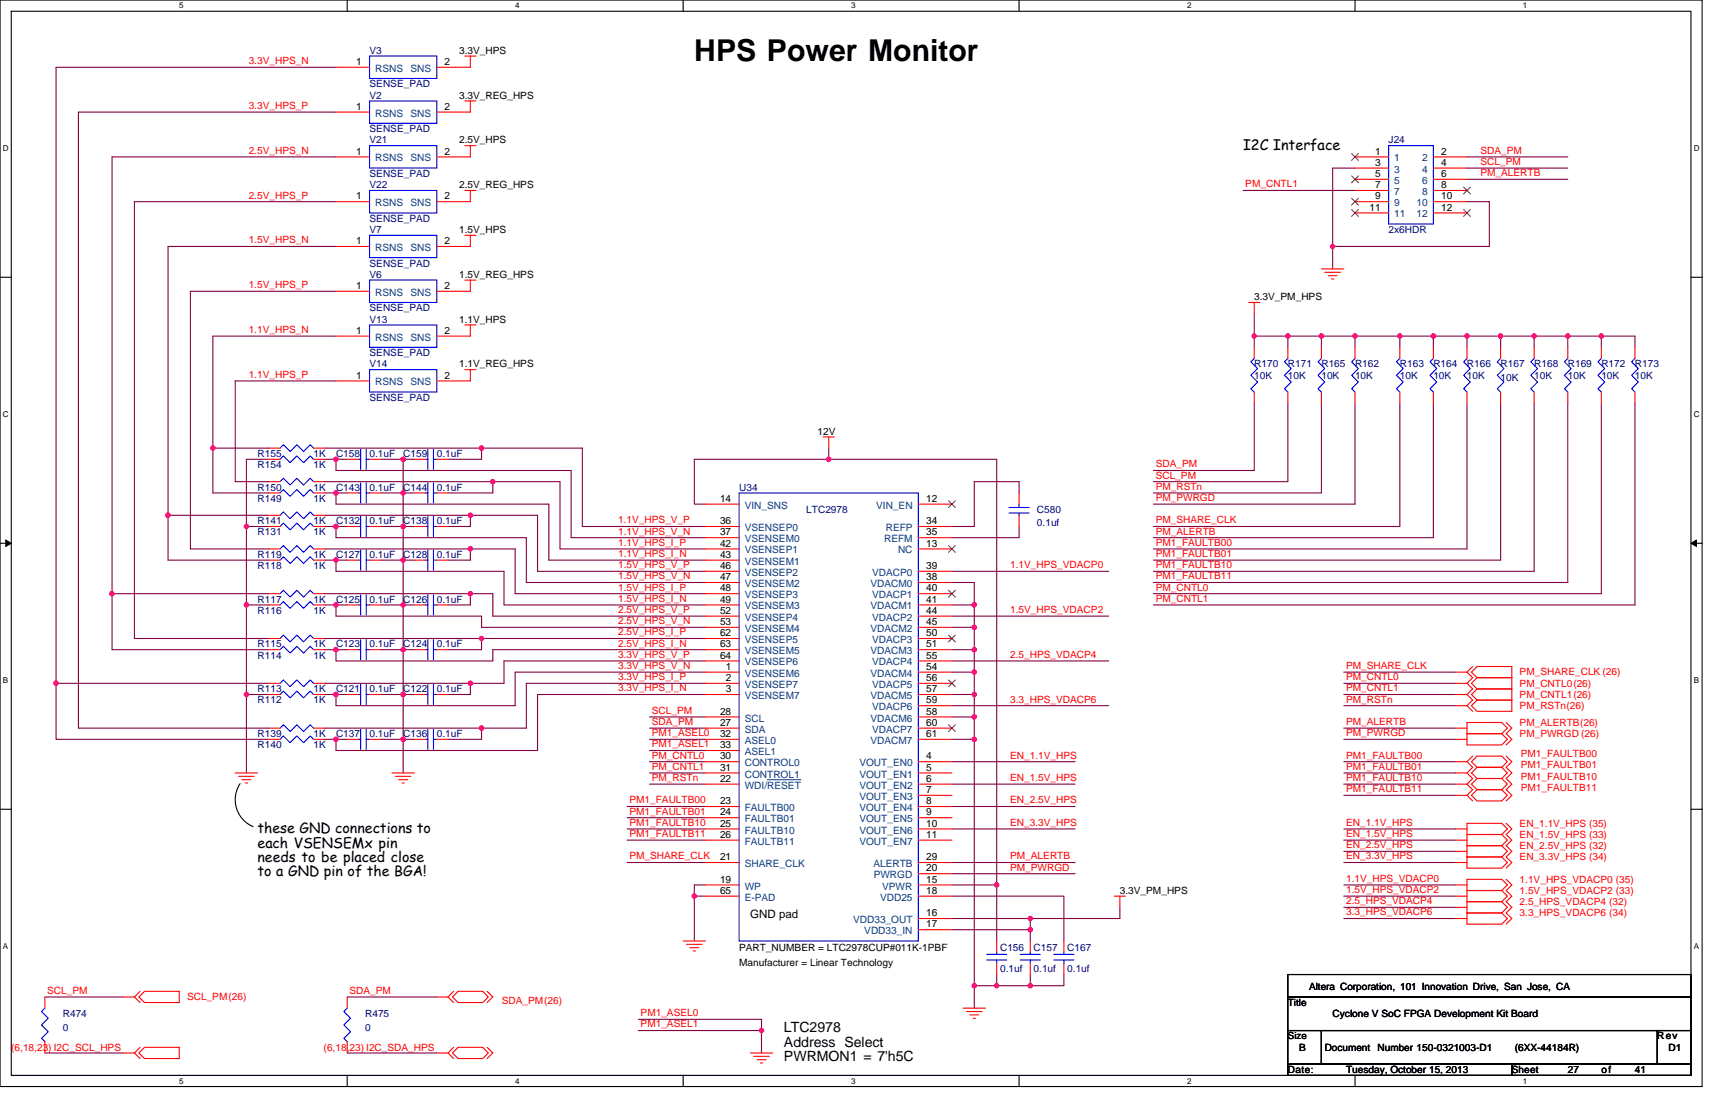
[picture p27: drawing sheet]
<svg xmlns="http://www.w3.org/2000/svg" width="432mm" height="279mm" viewBox="0 0 432 279" stroke-linecap="round" stroke-linejoin="round" font-family="sans-serif">
<defs><g id="words">
<text font-size="7.6" x="174.8" y="15.3">HPS Power Monitor</text>
<g font-size="3.6">
<text x="313" y="37.9">I2C Interface</text>
<text x="64.9" y="209.8">these GND connections to</text>
<text x="64.9" y="213.4">each VSENSEMx pin</text>
<text x="64.9" y="216.9">needs to be placed close</text>
<text x="64.9" y="220.5">to a GND pin of the BGA!</text>
<text x="197.4" y="259.8">LTC2978</text>
<text x="197.4" y="263.4">Address Select</text>
<text x="197.4" y="267.1">PWRMON1 = 7'h5C</text>
</g>
<text font-size="2.9" x="188.9" y="231">GND pad</text>
<g font-size="2.5" fill="#f00">
<text x="62.6" y="16.2">3.3V_HPS_N</text>
<text x="62.6" y="27.4">3.3V_HPS_P</text>
<text x="62.6" y="38.7">2.5V_HPS_N</text>
<text x="372.7" y="41.5">SCL_PM</text>
<text x="372.7" y="38.7">SDA_PM</text>
<text x="313.5" y="47.2">PM_CNTL1</text>
<text x="372.7" y="44.3">PM_ALERTB</text>
<text x="62.6" y="50">2.5V_HPS_P</text>
<text x="62.6" y="61.3">1.5V_HPS_N</text>
<text x="62.6" y="72.5">1.5V_HPS_P</text>
<text x="62.6" y="83.8">1.1V_HPS_N</text>
<text x="62.6" y="95.1">1.1V_HPS_P</text>
<text x="291" y="117.6">SDA_PM</text>
<text x="291" y="120.5">SCL_PM</text>
<text x="291" y="123.3">PM_RSTn</text>
<text x="155.7" y="131.7">1.1V_HPS_V_P</text>
<text x="291" y="131.7">PM_SHARE_CLK</text>
<text x="291" y="126.1">PM_PWRGD</text>
<text x="155.7" y="137.4">1.1V_HPS_I_P</text>
<text x="155.7" y="134.6">1.1V_HPS_V_N</text>
<text x="291" y="137.4">PM1_FAULTB00</text>
<text x="291" y="134.6">PM_ALERTB</text>
<text x="155.7" y="140.2">1.1V_HPS_I_N</text>
<text x="155.7" y="143">1.5V_HPS_V_P</text>
<text x="254.3" y="143">1.1V_HPS_VDACP0</text>
<text x="291" y="143">PM1_FAULTB10</text>
<text x="291" y="140.2">PM1_FAULTB01</text>
<text x="155.7" y="148.7">1.5V_HPS_I_P</text>
<text x="155.7" y="145.8">1.5V_HPS_V_N</text>
<text x="291" y="145.8">PM1_FAULTB11</text>
<text x="291" y="148.7">PM_CNTL0</text>
<text x="155.7" y="151.5">1.5V_HPS_I_N</text>
<text x="155.7" y="154.3">2.5V_HPS_V_P</text>
<text x="254.3" y="154.3">1.5V_HPS_VDACP2</text>
<text x="291" y="151.5">PM_CNTL1</text>
<text x="155.7" y="159.9">2.5V_HPS_I_P</text>
<text x="155.7" y="157.1">2.5V_HPS_V_N</text>
<text x="155.7" y="165.6">3.3V_HPS_V_P</text>
<text x="155.7" y="162.8">2.5V_HPS_I_N</text>
<text x="254.3" y="165.6">2.5_HPS_VDACP4</text>
<text x="155.7" y="168.4">3.3V_HPS_V_N</text>
<text x="155.7" y="171.2">3.3V_HPS_I_P</text>
<text x="338.9" y="171.2">PM_CNTL0</text>
<text x="338.9" y="168.4">PM_SHARE_CLK</text>
<text x="382.6" y="172.8">PM_CNTL0(26)</text>
<text x="382.6" y="170">PM_SHARE_CLK (26)</text>
<text x="155.7" y="174">3.3V_HPS_I_N</text>
<text x="164.1" y="179.7">SCL_PM</text>
<text x="254.3" y="176.8">3.3_HPS_VDACP6</text>
<text x="338.9" y="174">PM_CNTL1</text>
<text x="338.9" y="176.8">PM_RSTn</text>
<text x="382.6" y="175.7">PM_CNTL1(26)</text>
<text x="382.6" y="178.5">PM_RSTn(26)</text>
<text x="164.1" y="182.5">SDA_PM</text>
<text x="164.1" y="185.3">PM1_ASEL0</text>
<text x="338.9" y="182.5">PM_ALERTB</text>
<text x="338.9" y="185.3">PM_PWRGD</text>
<text x="382.6" y="185.5">PM_PWRGD (26)</text>
<text x="382.6" y="182.7">PM_ALERTB(26)</text>
<text x="164.1" y="188.1">PM1_ASEL1</text>
<text x="164.1" y="190.9">PM_CNTL0</text>
<text x="254.3" y="190.9">EN_1.1V_HPS</text>
<text x="338.9" y="190.9">PM1_FAULTB00</text>
<text x="382.9" y="190.6">PM1_FAULTB00</text>
<text x="164.1" y="196.6">PM_RSTn</text>
<text x="164.1" y="193.8">PM_CNTL1</text>
<text x="254.3" y="196.6">EN_1.5V_HPS</text>
<text x="338.9" y="193.8">PM1_FAULTB01</text>
<text x="338.9" y="196.6">PM1_FAULTB10</text>
<text x="382.9" y="193.4">PM1_FAULTB01</text>
<text x="382.9" y="196.2">PM1_FAULTB10</text>
<text x="158.5" y="202.2">PM1_FAULTB00</text>
<text x="254.3" y="202.2">EN_2.5V_HPS</text>
<text x="338.9" y="199.4">PM1_FAULTB11</text>
<text x="382.9" y="199.1">PM1_FAULTB11</text>
<text x="158.5" y="207.9">PM1_FAULTB10</text>
<text x="158.5" y="205">PM1_FAULTB01</text>
<text x="254.3" y="207.9">EN_3.3V_HPS</text>
<text x="338.9" y="207.9">EN_1.1V_HPS</text>
<text x="382.6" y="208.1">EN_1.1V_HPS (35)</text>
<text x="158.5" y="210.7">PM1_FAULTB11</text>
<text x="338.9" y="210.7">EN_1.5V_HPS</text>
<text x="338.9" y="213.5">EN_2.5V_HPS</text>
<text x="382.6" y="210.9">EN_1.5V_HPS (33)</text>
<text x="382.6" y="213.7">EN_2.5V_HPS (32)</text>
<text x="158.5" y="216.3">PM_SHARE_CLK</text>
<text x="254.3" y="216.3">PM_ALERTB</text>
<text x="254.3" y="219.1">PM_PWRGD</text>
<text x="338.9" y="222">1.1V_HPS_VDACP0</text>
<text x="338.9" y="216.3">EN_3.3V_HPS</text>
<text x="382.6" y="216.5">EN_3.3V_HPS (34)</text>
<text x="338.9" y="227.6">2.5_HPS_VDACP4</text>
<text x="338.9" y="224.8">1.5V_HPS_VDACP2</text>
<text x="382.6" y="222.2">1.1V_HPS_VDACP0 (35)</text>
<text x="382.6" y="225">1.5V_HPS_VDACP2 (33)</text>
<text x="382.6" y="227.8">2.5_HPS_VDACP4 (32)</text>
<text x="338.9" y="230.4">3.3_HPS_VDACP6</text>
<text x="382.6" y="230.6">3.3_HPS_VDACP6 (34)</text>
<text x="11.9" y="250.2">SCL_PM</text>
<text x="47.1" y="251.8">SCL_PM(26)</text>
<text x="88" y="250.2">SDA_PM</text>
<text x="126.3" y="252.6">SDA_PM(26)</text>
<text x="161.3" y="255.8">PM1_ASEL0</text>
<text x="161.3" y="258.6">PM1_ASEL1</text>
<text x="2.8" y="264.5">(6,18,23) I2C_SCL_HPS</text>
<text x="81.5" y="264.5">(6,18,23) I2C_SDA_HPS</text>
</g>
<g font-size="2.5">
<text x="89.7" y="16.3">1</text>
<text x="112" y="16.3">2</text>
<text x="115.6" y="13.5">3.3V_HPS</text>
<text x="89.7" y="27.6">1</text>
<text x="112" y="27.6">2</text>
<text x="115.6" y="24.8">3.3V_REG_HPS</text>
<text x="89.7" y="38.9">1</text>
<text x="112" y="38.9">2</text>
<text x="115.6" y="36.1">2.5V_HPS</text>
<text x="346.2" y="38.9">1</text>
<text x="346.2" y="41.7">3</text>
<text x="362.9" y="38.9">2</text>
<text x="362.9" y="41.7">4</text>
<text x="115.6" y="47.4">2.5V_REG_HPS</text>
<text x="346.2" y="44.5">5</text>
<text x="346.2" y="47.3">7</text>
<text x="362.9" y="44.5">6</text>
<text x="362.9" y="47.3">8</text>
<text x="89.7" y="50.2">1</text>
<text x="112" y="50.2">2</text>
<text x="344.8" y="53">11</text>
<text x="346.2" y="50.2">9</text>
<text x="362.9" y="50.2">10</text>
<text x="362.9" y="53">12</text>
<text x="115.6" y="58.7">1.5V_HPS</text>
<text x="89.7" y="61.4">1</text>
<text x="112" y="61.4">2</text>
<text x="115.6" y="69.9">1.5V_REG_HPS</text>
<text x="89.7" y="72.7">1</text>
<text x="112" y="72.7">2</text>
<text x="315.8" y="75.6">3.3V_PM_HPS</text>
<text x="115.6" y="81.2">1.1V_HPS</text>
<text x="89.7" y="84">1</text>
<text x="112" y="84">2</text>
<text x="89.7" y="95.3">1</text>
<text x="112" y="95.3">2</text>
<text x="115.6" y="92.5">1.1V_REG_HPS</text>
<text x="205.8" y="109.4">12V</text>
<text x="181.3" y="126.3">14</text>
<text x="181.3" y="131.9">36</text>
<text x="233.2" y="126.3">12</text>
<text x="233.2" y="131.9">34</text>
<text x="181.3" y="134.7">37</text>
<text x="181.3" y="137.6">42</text>
<text x="233.2" y="134.7">35</text>
<text x="233.2" y="137.6">13</text>
<text x="181.3" y="140.4">43</text>
<text x="181.3" y="143.2">46</text>
<text x="233.2" y="143.2">39</text>
<text x="181.3" y="146">47</text>
<text x="181.3" y="148.8">48</text>
<text x="233.2" y="146">38</text>
<text x="233.2" y="148.8">40</text>
<text x="181.3" y="151.7">49</text>
<text x="181.3" y="154.5">52</text>
<text x="233.2" y="151.7">41</text>
<text x="233.2" y="154.5">44</text>
<text x="181.3" y="157.3">53</text>
<text x="181.3" y="160.1">62</text>
<text x="233.2" y="157.3">45</text>
<text x="233.2" y="160.1">50</text>
<text x="181.3" y="162.9">63</text>
<text x="181.3" y="165.8">64</text>
<text x="233.2" y="162.9">51</text>
<text x="233.2" y="165.8">55</text>
<text x="182.7" y="168.6">1</text>
<text x="182.7" y="171.4">2</text>
<text x="233.2" y="168.6">54</text>
<text x="233.2" y="171.4">56</text>
<text x="181.3" y="179.9">28</text>
<text x="182.7" y="174.2">3</text>
<text x="233.2" y="174.2">57</text>
<text x="233.2" y="179.9">58</text>
<text x="233.2" y="177">59</text>
<text x="181.3" y="182.7">27</text>
<text x="181.3" y="185.5">32</text>
<text x="233.2" y="185.5">61</text>
<text x="233.2" y="182.7">60</text>
<text x="181.3" y="191.1">30</text>
<text x="181.3" y="188.3">33</text>
<text x="233.2" y="191.1">4</text>
<text x="181.3" y="194">31</text>
<text x="181.3" y="196.8">22</text>
<text x="233.2" y="194">5</text>
<text x="233.2" y="196.8">6</text>
<text x="181.3" y="202.4">23</text>
<text x="233.2" y="202.4">8</text>
<text x="233.2" y="199.6">7</text>
<text x="181.3" y="205.2">24</text>
<text x="181.3" y="208.1">25</text>
<text x="233.2" y="205.2">9</text>
<text x="233.2" y="208.1">10</text>
<text x="181.3" y="210.9">26</text>
<text x="233.2" y="210.9">11</text>
<text x="181.3" y="216.5">21</text>
<text x="233.2" y="219.3">20</text>
<text x="233.2" y="216.5">29</text>
<text x="181.3" y="222.2">19</text>
<text x="181.3" y="225">65</text>
<text x="233.2" y="225">18</text>
<text x="233.2" y="222.2">15</text>
<text x="282" y="225">3.3V_PM_HPS</text>
<text x="233.2" y="230.6">16</text>
<text x="233.2" y="233.4">17</text>
<text x="186.1" y="239.4">PART_NUMBER = LTC2978CUP#011K-1PBF</text>
<text x="186.1" y="243">Manufacturer = Linear Technology</text>
<text x="329.6" y="249.2">Altera Corporation, 101 Innovation Drive, San Jose, CA</text>
<text x="324.3" y="253.2">Title</text>
<text x="335.5" y="256">Cyclone V SoC FPGA Development Kit Board</text>
<text x="324.3" y="261.6">Size</text>
<text x="417.3" y="261.6">Rev</text>
<text x="327.1" y="264.5">B</text>
<text x="333.5" y="264.5">Document</text>
<text x="346.9" y="264.5">Number 150-0321003-D1</text>
<text x="381.4" y="264.5">(6XX-44184R)</text>
<text x="420.1" y="264.5">D1</text>
<text x="324.3" y="270.1">Date:</text>
<text x="338.9" y="270.1">Tuesday, October 15, 2013</text>
<text x="380.6" y="270.1">Sheet</text>
<text x="394.7" y="270.1">27</text>
<text x="403.2" y="270.1">of</text>
<text x="411.6" y="270.1">41</text>
</g>
<g font-size="2.5" fill="#000080">
<text x="93" y="13.5">V3</text>
<text x="93" y="22">SENSE_PAD</text>
<text x="93" y="24.8">V2</text>
<text x="93" y="33.3">SENSE_PAD</text>
<text x="93" y="36.1">V21</text>
<text x="349.6" y="36.1">J24</text>
<text x="93" y="47.4">V22</text>
<text x="93" y="44.6">SENSE_PAD</text>
<text x="93" y="55.8">SENSE_PAD</text>
<text x="93" y="58.7">V7</text>
<text x="349.6" y="58.7">2x6HDR</text>
<text x="93" y="69.9">V6</text>
<text x="93" y="67.1">SENSE_PAD</text>
<text x="93" y="78.4">SENSE_PAD</text>
<text x="93" y="81.2">V13</text>
<text x="93" y="89.7">SENSE_PAD</text>
<text x="93" y="92.5">V14</text>
<text x="315.8" y="92.5">R170</text>
<text x="315.8" y="95.3">10K</text>
<text x="324.3" y="92.5">R171</text>
<text x="324.3" y="95.3">10K</text>
<text x="332.7" y="92.5">R165</text>
<text x="332.7" y="95.3">10K</text>
<text x="341.2" y="92.5">R162</text>
<text x="341.2" y="95.3">10K</text>
<text x="352.4" y="92.5">R163</text>
<text x="352.4" y="95.3">10K</text>
<text x="360.9" y="92.5">R164</text>
<text x="360.9" y="95.3">10K</text>
<text x="369.4" y="92.5">R166</text>
<text x="369.4" y="95.3">10K</text>
<text x="377.8" y="92.5">R167</text>
<text x="377.8" y="95.9">10K</text>
<text x="386.3" y="92.5">R168</text>
<text x="386.3" y="95.3">10K</text>
<text x="394.7" y="92.5">R169</text>
<text x="394.7" y="95.3">10K</text>
<text x="403.2" y="92.5">R172</text>
<text x="403.2" y="95.3">10K</text>
<text x="411.6" y="92.5">R173</text>
<text x="411.6" y="95.3">10K</text>
<text x="93" y="100.9">SENSE_PAD</text>
<text x="64.9" y="117.9">R154</text>
<text x="64.9" y="115">R155</text>
<text x="78.9" y="117.9">1K</text>
<text x="78.9" y="115">1K</text>
<text x="84.6" y="115">C158</text>
<text x="93" y="115">0.1uF</text>
<text x="101.5" y="115">C159</text>
<text x="110" y="115">0.1uF</text>
<text x="64.9" y="123.5">R150</text>
<text x="78.9" y="123.5">1K</text>
<text x="84.6" y="123.5">C143</text>
<text x="93" y="123.5">0.1uF</text>
<text x="101.5" y="123.5">C144</text>
<text x="110" y="123.5">0.1uF</text>
<text x="186.1" y="123.5">U34</text>
<text x="64.9" y="126.3">R149</text>
<text x="64.9" y="132">R141</text>
<text x="78.9" y="126.3">1K</text>
<text x="78.9" y="132">1K</text>
<text x="84.6" y="132">C132</text>
<text x="93" y="132">0.1uF</text>
<text x="101.5" y="132">C138</text>
<text x="110" y="132">0.1uF</text>
<text x="203" y="129.1">LTC2978</text>
<text x="261.1" y="129.1">C580</text>
<text x="64.9" y="134.8">R131</text>
<text x="78.9" y="134.8">1K</text>
<text x="261.1" y="132.5">0.1uf</text>
<text x="64.9" y="140.4">R119</text>
<text x="64.9" y="143.2">R118</text>
<text x="78.9" y="140.4">1K</text>
<text x="78.9" y="143.2">1K</text>
<text x="84.6" y="140.4">C127</text>
<text x="93" y="140.4">0.1uF</text>
<text x="101.5" y="140.4">C128</text>
<text x="110" y="140.4">0.1uF</text>
<text x="64.9" y="154.5">R116</text>
<text x="64.9" y="151.7">R117</text>
<text x="78.9" y="154.5">1K</text>
<text x="78.9" y="151.7">1K</text>
<text x="84.6" y="151.7">C125</text>
<text x="93" y="151.7">0.1uF</text>
<text x="101.5" y="151.7">C126</text>
<text x="110" y="151.7">0.1uF</text>
<text x="64.9" y="163">R115</text>
<text x="64.9" y="165.8">R114</text>
<text x="78.9" y="163">1K</text>
<text x="78.9" y="165.8">1K</text>
<text x="84.6" y="163">C123</text>
<text x="93" y="163">0.1uF</text>
<text x="101.5" y="163">C124</text>
<text x="110" y="163">0.1uF</text>
<text x="64.9" y="177.1">R112</text>
<text x="64.9" y="174.2">R113</text>
<text x="78.9" y="177.1">1K</text>
<text x="78.9" y="174.2">1K</text>
<text x="84.6" y="174.2">C121</text>
<text x="93" y="174.2">0.1uF</text>
<text x="101.5" y="174.2">C122</text>
<text x="110" y="174.2">0.1uF</text>
<text x="64.9" y="185.5">R139</text>
<text x="78.9" y="185.5">1K</text>
<text x="84.6" y="185.5">C137</text>
<text x="93" y="185.5">0.1uF</text>
<text x="101.5" y="185.5">C136</text>
<text x="110" y="185.5">0.1uF</text>
<text x="64.9" y="188.3">R140</text>
<text x="78.9" y="188.3">1K</text>
<text x="251.8" y="239.4">C156</text>
<text x="260.2" y="239.4">C157</text>
<text x="268.7" y="239.4">C167</text>
<text x="251.8" y="244.7">0.1uf</text>
<text x="260.2" y="244.7">0.1uf</text>
<text x="268.7" y="244.7">0.1uf</text>
<text x="15.8" y="256">R474</text>
<text x="91.9" y="256">R475</text>
<text x="15.8" y="259.4">0</text>
<text x="91.9" y="259.4">0</text>
</g>
<g font-size="2.5" fill="#004080">
<text x="94.5" y="18.1">RSNS</text>
<text x="103.3" y="18.1">SNS</text>
<text x="94.5" y="29.4">RSNS</text>
<text x="103.3" y="29.4">SNS</text>
<text x="94.5" y="40.6">RSNS</text>
<text x="103.3" y="40.6">SNS</text>
<text x="351" y="40.6">1</text>
<text x="358.1" y="40.6">2</text>
<text x="351" y="43.5">3</text>
<text x="351" y="46.3">5</text>
<text x="358.1" y="43.5">4</text>
<text x="358.1" y="46.3">6</text>
<text x="94.5" y="51.9">RSNS</text>
<text x="103.3" y="51.9">SNS</text>
<text x="351" y="49.1">7</text>
<text x="351" y="51.9">9</text>
<text x="356.6" y="51.9">10</text>
<text x="358.1" y="49.1">8</text>
<text x="351" y="54.7">11</text>
<text x="356.6" y="54.7">12</text>
<text x="94.5" y="63.2">RSNS</text>
<text x="103.3" y="63.2">SNS</text>
<text x="94.5" y="74.5">RSNS</text>
<text x="103.3" y="74.5">SNS</text>
<text x="94.5" y="85.7">RSNS</text>
<text x="103.3" y="85.7">SNS</text>
<text x="94.5" y="97">RSNS</text>
<text x="103.3" y="97">SNS</text>
<text x="187.5" y="128">VIN_SNS</text>
<text x="220.6" y="128">VIN_EN</text>
<text x="187.5" y="133.7">VSENSEP0</text>
<text x="187.5" y="136.5">VSENSEM0</text>
<text x="222.6" y="136.5">REFM</text>
<text x="223" y="133.7">REFP</text>
<text x="187.5" y="139.3">VSENSEP1</text>
<text x="187.5" y="142.1">VSENSEM1</text>
<text x="226.1" y="139.3">NC</text>
<text x="187.5" y="144.9">VSENSEP2</text>
<text x="187.5" y="147.8">VSENSEM2</text>
<text x="219.2" y="147.8">VDACM0</text>
<text x="219.6" y="144.9">VDACP0</text>
<text x="187.5" y="150.6">VSENSEP3</text>
<text x="187.5" y="153.4">VSENSEM3</text>
<text x="219.2" y="153.4">VDACM1</text>
<text x="219.6" y="150.6">VDACP1</text>
<text x="187.5" y="156.2">VSENSEP4</text>
<text x="187.5" y="159">VSENSEM4</text>
<text x="187.5" y="161.9">VSENSEP5</text>
<text x="219.2" y="159">VDACM2</text>
<text x="219.6" y="156.2">VDACP2</text>
<text x="219.6" y="161.9">VDACP3</text>
<text x="187.5" y="164.7">VSENSEM5</text>
<text x="187.5" y="167.5">VSENSEP6</text>
<text x="219.2" y="164.7">VDACM3</text>
<text x="219.6" y="167.5">VDACP4</text>
<text x="187.5" y="170.3">VSENSEM6</text>
<text x="187.5" y="173.1">VSENSEP7</text>
<text x="219.2" y="170.3">VDACM4</text>
<text x="219.6" y="173.1">VDACP5</text>
<text x="187.5" y="176">VSENSEM7</text>
<text x="219.2" y="176">VDACM5</text>
<text x="219.6" y="178.8">VDACP6</text>
<text x="187.5" y="184.4">SDA</text>
<text x="187.5" y="181.6">SCL</text>
<text x="219.2" y="181.6">VDACM6</text>
<text x="219.6" y="184.4">VDACP7</text>
<text x="187.5" y="187.2">ASEL0</text>
<text x="187.5" y="190.1">ASEL1</text>
<text x="219.2" y="187.2">VDACM7</text>
<text x="187.5" y="192.9">CONTROL0</text>
<text x="187.5" y="195.7">CONTROL1</text>
<text x="216.4" y="192.9">VOUT_EN0</text>
<text x="216.4" y="195.7">VOUT_EN1</text>
<text x="187.5" y="198.5">WDI/RESET</text>
<text x="216.4" y="198.5">VOUT_EN2</text>
<text x="216.4" y="201.3">VOUT_EN3</text>
<text x="187.5" y="204.2">FAULTB00</text>
<text x="187.5" y="207">FAULTB01</text>
<text x="187.5" y="209.8">FAULTB10</text>
<text x="216.4" y="204.2">VOUT_EN4</text>
<text x="216.4" y="207">VOUT_EN5</text>
<text x="216.4" y="209.8">VOUT_EN6</text>
<text x="187.5" y="212.6">FAULTB11</text>
<text x="216.4" y="212.6">VOUT_EN7</text>
<text x="187.5" y="218.2">SHARE_CLK</text>
<text x="219.9" y="218.2">ALERTB</text>
<text x="220" y="221.1">PWRGD</text>
<text x="187.5" y="223.9">WP</text>
<text x="187.5" y="226.7">E-PAD</text>
<text x="221.6" y="226.7">VDD25</text>
<text x="222.1" y="223.9">VPWR</text>
<text x="214.8" y="232.3">VDD33_OUT</text>
<text x="217.6" y="235.2">VDD33_IN</text>
</g>
<g font-size="2">
<text x="45.1" y="2.1">5</text>
<text x="129.7" y="2.1">4</text>
<text x="214.3" y="2.1">3</text>
<text x="298.9" y="2.1">2</text>
<text x="383.5" y="2.1">1</text>
<text x=".7" y="38.1">D</text>
<text x="426.5" y="38.1">D</text>
<text x=".7" y="105.1">C</text>
<text x="426.5" y="105.1">C</text>
<text x=".7" y="172">B</text>
<text x="426.5" y="172">B</text>
<text x=".7" y="239">A</text>
<text x="426.5" y="239">A</text>
<text x="45.1" y="272.8">5</text>
<text x="129.7" y="272.8">4</text>
<text x="214.3" y="272.8">3</text>
<text x="298.9" y="272.8">2</text>
<text x="383.5" y="272.8">1</text>
</g>
</g></defs>
<path d="M0 0h428.6v273.5h-428.6zM2.8 2.8h422.9v267.9h-422.9z" fill="none" stroke="#000" stroke-width=".28"/>
<g fill="#fff">
<path d="M45.1 .3h1.1v2.3h-1.1z"/>
<path d="M45.1 271h1.1v2.2h-1.1z"/>
</g>
<path d="M87.4 0v2.8M87.4 270.7v2.8" fill="none" stroke="#000" stroke-width=".28"/>
<g fill="#fff">
<path d="M129.7 .3h1.1v2.3h-1.1z"/>
<path d="M129.7 271h1.1v2.2h-1.1z"/>
</g>
<path d="M172 0v2.8M172 270.7v2.8" fill="none" stroke="#000" stroke-width=".28"/>
<g fill="#fff">
<path d="M214.3 .3h1.1v2.3h-1.1z"/>
<path d="M214.3 271h1.1v2.2h-1.1z"/>
</g>
<path d="M256.6 0v2.8M256.6 270.7v2.8" fill="none" stroke="#000" stroke-width=".28"/>
<g fill="#fff">
<path d="M298.9 .3h1.1v2.3h-1.1z"/>
<path d="M298.9 271h1.1v2.2h-1.1z"/>
</g>
<path d="M341.2 0v2.8M341.2 270.7v2.8" fill="none" stroke="#000" stroke-width=".28"/>
<g fill="#fff">
<path d="M383.5 .3h1.1v2.3h-1.1z"/>
<path d="M383.5 271h1.1v2.2h-1.1z"/>
<path d="M.7 36.3h1.5v2.3h-1.5z"/>
<path d="M426.5 36.3h1.4v2.3h-1.4z"/>
<path d="M.7 103.3h1.5v2.2h-1.5z"/>
<path d="M426.5 103.3h1.4v2.2h-1.4z"/>
</g>
<path d="M0 69.8h2.8M425.7 69.8h2.9" fill="none" stroke="#000" stroke-width=".28"/>
<g fill="#fff">
<path d="M.7 170.2h1.4v2.3h-1.4z"/>
<path d="M426.5 170.2h1.3v2.3h-1.3z"/>
</g>
<path d="M0 136.8h2.8M425.7 136.8h2.9" fill="none" stroke="#000" stroke-width=".28"/>
<path d="M1.4 135.9l1.4 .9-1.4 .8zM425.7 136.8l1.4-.9v1.7z" fill="#000" stroke="#000" stroke-width=".25"/>
<g fill="#fff">
<path d="M.7 237.2h1.4v2.2h-1.4z"/>
<path d="M426.4 237.2h1.4v2.2h-1.4z"/>
</g>
<path d="M60.5 197.3a7.3 7.3 0 0 0 3.2 10.8M0 203.7h2.8M425.7 203.7h2.9M324.3 245.3h101.4v5.7h-101.4zM324.3 251h101.4v8.4h-101.4zM324.3 259.4h8.4v8.5h-8.4zM332.7 259.4h84.6v8.5h-84.6zM417.3 259.4h8.4v8.5h-8.4zM324.3 267.9h56.3v2.8h-56.3zM380.6 267.9h45.1v2.8h-45.1z" fill="none" stroke="#000" stroke-width=".28"/>
<g fill="none" stroke="#800040" stroke-width=".28">
<path d="M84.6 16.9h-70.5v155.1h53.6M84.6 39.5h-56.4v109.9h39.5M84.6 28.2h-64.9v155.1h48M369.4 39.5h25.3M84.6 50.8h-50.8v109.9h33.9M313 47.9h28.2M341.2 42.3h-5.7v19.7M369.4 45.1h25.3M369.4 42.3h25.3M369.4 50.8h5.6v11.2h-39.5M84.6 62h-42.3v67.7h25.4M84.6 73.3h-36.7v64.9h19.8"/>
<path d="M315.8 79v5.6M335.5 62v5.7M84.6 84.6h-31v28.2M84.6 95.9h-25.4v25.3h8.5M315.8 84.6v2.8M315.8 84.6h8.5M324.3 84.6v2.8M324.3 84.6h8.4M332.7 84.6v2.8M332.7 84.6h8.5M341.2 84.6v2.8M341.2 84.6h11.2"/>
<path d="M352.4 84.6v2.8M352.4 84.6h8.5M360.9 84.6h8.5M360.9 84.6v2.8M369.4 84.6h16.9M369.4 84.6v2.8M377.8 84.6v2.8M386.3 84.6h8.4M386.3 84.6v2.8M394.7 84.6v2.8M394.7 84.6h8.5M403.2 84.6h8.4v2.8"/>
<path d="M403.2 84.6v2.8M53.6 112.8v11.3h14.1M53.6 112.8h14.1M67.7 115.6h-5.7v16.9M81.8 115.6h2.8M81.8 112.8h39.4v2.8h-8.4M84.6 115.6h2.8M84.6 115.6v2.8h59.2v16.9h33.8M95.9 115.6h5.6M101.5 115.6v8.5M101.5 115.6h2.8M121.2 112.8h25.4v19.7h31"/>
<path d="M208.7 112.8v2.8M208.7 115.6h-33.9v11.3h2.8M208.7 115.6h42.3v107.2M315.8 101.5v16.9h-25.4M324.3 101.5v19.7h-33.9M332.7 101.5v22.6h-42.3M341.2 101.5v25.4h-50.8M352.4 101.5v31h-62M360.9 101.5v33.8h-70.5M369.4 101.5v36.7h-79M377.8 101.5v39.5h-87.4M386.3 101.5v42.3h-95.9"/>
<path d="M394.7 101.5v45.1h-104.3M403.2 101.5v47.9h-112.8M411.6 101.5v50.8h-121.2M42.3 129.7v11.3h25.4M62 132.5v19.8M62 132.5h5.7M81.8 121.2h42.3v2.9h-11.3M81.8 124.1h2.8M81.8 132.5h2.8M81.8 129.7h36.6v2.8h-5.6M81.8 138.2h36.6M84.6 124.1h2.8"/>
<path d="M84.6 132.5h2.8M84.6 124.1v2.8h53.6v14.1h39.4M84.6 132.5v2.8h47.9v11.3h45.1M95.9 124.1h5.6M95.9 132.5h5.6M101.5 124.1h2.8M101.5 132.5h2.8M101.5 124.1v8.4M101.5 132.5v8.5M118.4 138.2v2.8h-5.6M118.4 129.7h16.9v14.1h42.3M118.4 138.2h11.3v11.2h47.9"/>
<path d="M124.1 121.2h16.9v17h36.6M256.6 124.1v-2.9h-11.3v11.3h-5.6M256.6 132.5v2.8h-16.9M28.2 149.4v14.1h39.5M62 152.3h5.7M62 152.3v22.5M81.8 149.4h36.6v2.9h-5.6M81.8 152.3h2.8M81.8 141h2.8M84.6 141h2.8M84.6 152.3h2.8M84.6 152.3v2.8h36.6v2.8h56.4"/>
<path d="M84.6 141v2.8h42.3v8.5h50.7M95.9 141h5.6M95.9 152.3h5.6M101.5 152.3h2.8M101.5 141h2.8M101.5 141v11.3M101.5 152.3v11.2M118.4 149.4h5.7v5.7h53.5M239.7 146.6h5.6v5.7M239.7 152.3h5.6M239.7 157.9h5.6M239.7 143.8h39.4"/>
<path d="M239.7 155.1h39.4M245.3 152.3v5.6M245.3 157.9v5.6M14.1 172v14.1h53.6M62 174.8v19.8M62 174.8h5.7M81.8 160.7h39.4M81.8 163.5h2.8M81.8 174.8h2.8M81.8 172h36.6v2.8h-5.6M84.6 163.5h2.8M84.6 174.8h2.8"/>
<path d="M95.9 163.5h5.6M95.9 174.8h5.6M101.5 163.5h2.8M101.5 174.8h2.8M101.5 163.5v11.3M101.5 174.8v11.3M121.2 160.7h56.4M121.2 160.7v2.8h-8.4M177.6 163.5h-53.5v2.9h-39.5v-2.9M177.6 166.4h-50.7v5.6h-8.5M177.6 169.2h-47.9v8.4h-45.1v-2.8M177.6 174.8h-42.3v14.1h-50.7v-2.8"/>
<path d="M177.6 172h-45.1v11.3h-11.3M239.7 169.2h5.6M239.7 174.8h5.6M239.7 163.5h5.6M239.7 166.4h39.4M239.7 177.6h39.4M245.3 174.8v5.7M245.3 163.5v5.7M245.3 169.2v5.6M338.3 172h28.2M338.3 174.8h28.2M338.3 177.6h28.2"/>
<path d="M338.3 169.2h28.2M81.8 183.3h39.4M81.8 186.1h2.8M84.6 186.1h2.8M95.9 186.1h5.6M101.5 186.1v8.5M101.5 186.1h2.8M121.2 183.3v2.8h-8.4M163.5 180.5h14.1M163.5 197.4h14.1M163.5 186.1h14.1M163.5 188.9h14.1"/>
<path d="M163.5 194.6h14.1M163.5 191.7h14.1M163.5 183.3h14.1M239.7 180.5h5.6M239.7 186.1h5.6M239.7 197.4h31M239.7 191.7h31M245.3 186.1v62h5.7M245.3 180.5v5.6M338.3 183.3h28.2M338.3 186.1h28.2M338.3 191.7h28.2"/>
<path d="M338.3 194.6h28.2M338.3 197.4h28.2M157.9 217.1h19.7M157.9 208.7h19.7M157.9 203h19.7M157.9 211.5h19.7M157.9 205.8h19.7M239.7 217.1h31M239.7 219.9h31M239.7 203h31M239.7 208.7h31M338.3 200.2h28.2"/>
<path d="M338.3 211.5h28.2M338.3 208.7h28.2M338.3 214.3h28.2M338.3 217.1h28.2M174.8 225.6h2.8M174.8 225.6v11.3M177.6 222.8h-2.8v2.8M239.7 225.6h28.2v11.3M239.7 231.2h19.7M239.7 234h19.7v2.9M239.7 222.8h11.3v14.1M259.4 231.2v2.8"/>
<path d="M282 228.4v2.8h-22.6M338.3 222.8h28.2M338.3 228.4h28.2M338.3 225.6h28.2M338.3 231.2h28.2M11.3 251h19.7M87.4 251h22.6M160.7 256.6h31v2.8M160.7 259.4h31M191.7 259.4v5.6M245.3 248.1v5.7M251 248.1h8.4"/>
<path d="M251 245.3v2.8M259.4 245.3v2.8M267.9 245.3v2.8h-8.5M11.3 265h19.7M87.4 265h22.6"/>
</g>
<g fill="#f0f" stroke="#f0f" stroke-width=".28">
<circle cx="250.9" cy="222.7" r=".55"/>
<circle cx="245.3" cy="152.2" r=".55"/>
<circle cx="245.3" cy="157.9" r=".56"/>
<circle cx="245.3" cy="180.4" r=".55"/>
<circle cx="245.3" cy="174.8" r=".55"/>
<circle cx="245.3" cy="169.2" r=".55"/>
<circle cx="245.3" cy="163.5" r=".55"/>
<circle cx="250.9" cy="248.1" r=".55"/>
<circle cx="259.4" cy="248.1" r=".55"/>
<circle cx="208.6" cy="115.6" r=".56"/>
<circle cx="259.4" cy="234" r=".55"/>
<circle cx="245.3" cy="248.1" r=".55"/>
<circle cx="245.3" cy="186.1" r=".56"/>
<circle cx="101.5" cy="115.6" r=".57"/>
<circle cx="174.8" cy="225.5" r=".55"/>
<circle cx="101.5" cy="124.1" r=".56"/>
<circle cx="42.3" cy="129.7" r=".56"/>
<circle cx="101.5" cy="141" r=".56"/>
<circle cx="101.5" cy="132.5" r=".56"/>
<circle cx="84.6" cy="152.2" r=".55"/>
<circle cx="84.6" cy="163.5" r=".55"/>
<circle cx="101.5" cy="174.8" r=".56"/>
<circle cx="101.5" cy="163.5" r=".56"/>
<circle cx="53.6" cy="112.8" r=".55"/>
<circle cx="101.5" cy="152.2" r=".56"/>
<circle cx="28.2" cy="149.4" r=".55"/>
<circle cx="84.6" cy="132.5" r=".55"/>
<circle cx="118.4" cy="129.7" r=".56"/>
<circle cx="118.4" cy="138.2" r=".55"/>
<circle cx="84.6" cy="141" r=".55"/>
<circle cx="118.4" cy="149.4" r=".55"/>
<circle cx="84.6" cy="115.6" r=".56"/>
<circle cx="84.6" cy="124.1" r=".55"/>
<circle cx="121.2" cy="112.8" r=".55"/>
<circle cx="124.1" cy="121.2" r=".55"/>
<circle cx="62" cy="152.2" r=".55"/>
<circle cx="62" cy="132.5" r=".55"/>
<circle cx="352.4" cy="84.6" r=".55"/>
<circle cx="341.2" cy="84.6" r=".56"/>
<circle cx="332.7" cy="84.6" r=".55"/>
<circle cx="62" cy="174.8" r=".55"/>
<circle cx="335.5" cy="62" r=".55"/>
<circle cx="191.7" cy="259.4" r=".55"/>
<circle cx="84.6" cy="186.1" r=".56"/>
<circle cx="101.5" cy="186.1" r=".57"/>
<circle cx="14.1" cy="172" r=".56"/>
<circle cx="121.2" cy="183.3" r=".55"/>
<circle cx="84.6" cy="174.8" r=".55"/>
<circle cx="118.4" cy="172" r=".56"/>
<circle cx="259.4" cy="231.2" r=".55"/>
<circle cx="377.8" cy="84.6" r=".55"/>
<circle cx="369.3" cy="84.6" r=".56"/>
<circle cx="360.9" cy="84.6" r=".55"/>
<circle cx="386.3" cy="84.6" r=".55"/>
<circle cx="394.7" cy="84.6" r=".55"/>
<circle cx="324.2" cy="84.6" r=".55"/>
<circle cx="315.8" cy="84.6" r=".55"/>
<circle cx="403.2" cy="84.6" r=".55"/>
<circle cx="121.2" cy="160.7" r=".55"/>
</g>
<g fill="none" stroke="#f00" stroke-width=".28">
<path d="M84.6 16.9h8.4M117 14.1h2.8M118.4 14.1v2.8h-8.4M84.6 28.2h8.4M84.6 39.5h8.4M117 25.4h2.8M117 36.7h2.8M118.4 25.4v2.8h-8.4M118.4 36.7v2.8h-8.4M341.2 39.5h8.4M360.9 39.5h8.5M84.6 50.8h8.4"/>
<path d="M117 47.9h2.8M117 59.2h2.8M118.4 47.9v2.9h-8.4M118.4 59.2v2.8h-8.4M341.2 42.3h8.4M341.2 45.1h8.4M341.2 47.9h8.4M341.2 50.8h8.4M341.2 53.6h8.4M360.9 42.3h8.5M360.9 45.1h8.5M360.9 47.9h8.5"/>
<path d="M360.9 50.8h8.5M360.9 53.6h8.5M84.6 73.3h8.4M84.6 62h8.4M117 70.5h2.8M118.4 70.5v2.8h-8.4M314.4 76.1h2.8M315.8 76.1v2.9M332.7 67.7h5.6M333.5 68.5h4M334.4 69.4h2.3M335.2 70.2h.6"/>
<path d="M84.6 84.6h8.4M84.6 95.9h8.4M117 81.8h2.8M117 93h2.8M118.4 81.8v2.8h-8.4M118.4 93v2.9h-8.4M315.8 98.7v2.8M315.8 87.4v2.8M324.3 98.7v2.8M324.3 87.4v2.8M332.7 98.7v2.8M332.7 87.4v2.8"/>
<path d="M341.2 98.7v2.8M341.2 87.4v2.8M352.4 98.7v2.8M352.4 87.4v2.8M360.9 98.7v2.8M360.9 87.4v2.8M369.4 98.7v2.8M369.4 87.4v2.8M377.8 98.7v2.8M377.8 87.4v2.8M386.3 98.7v2.8M386.3 87.4v2.8"/>
<path d="M394.7 98.7v2.8M394.7 87.4v2.8M403.2 98.7v2.8M403.2 87.4v2.8M411.6 98.7v2.8M411.6 87.4v2.8M67.7 115.6h2.8M67.7 112.8h2.8M79 115.6h2.8M79 112.8h2.8M87.4 115.6h2.8M93 115.6h2.9"/>
<path d="M104.3 115.6h2.8M110 115.6h2.8M207.2 110h2.9M208.7 110v2.8M67.7 124.1h2.8M67.7 138.2h2.8M67.7 132.5h2.8M67.7 121.2h2.8M67.7 129.7h2.8M79 124.1h2.8M79 138.2h2.8M79 132.5h2.8"/>
<path d="M79 121.2h2.8M79 129.7h2.8M87.4 124.1h2.8M87.4 132.5h2.8M93 124.1h2.9M93 132.5h2.9M104.3 124.1h2.8M104.3 132.5h2.8M110 124.1h2.8M110 132.5h2.8M177.6 126.9h8.5M177.6 132.5h8.5"/>
<path d="M177.6 135.3h8.5M177.6 138.2h8.5M231.2 126.9h8.5M231.2 138.2h8.5M231.2 132.5h8.5M231.2 135.3h8.5M256.6 129.7v2.8M256.6 124.1v2.8M67.7 152.3h2.8M67.7 149.4h2.8M67.7 141h2.8M79 152.3h2.8"/>
<path d="M79 149.4h2.8M79 141h2.8M87.4 152.3h2.8M87.4 141h2.8M93 152.3h2.9M93 141h2.9M104.3 141h2.8M104.3 152.3h2.8M110 141h2.8M110 152.3h2.8M177.6 141h8.5M177.6 143.8h8.5"/>
<path d="M177.6 146.6h8.5M177.6 149.4h8.5M177.6 152.3h8.5M177.6 155.1h8.5M177.6 157.9h8.5M231.2 146.6h8.5M231.2 143.8h8.5M231.2 149.4h8.5M231.2 152.3h8.5M231.2 155.1h8.5M231.2 157.9h8.5M67.7 160.7h2.8"/>
<path d="M67.7 174.8h2.8M67.7 163.5h2.8M67.7 172h2.8M79 160.7h2.8M79 174.8h2.8M79 163.5h2.8M79 172h2.8M87.4 174.8h2.8M87.4 163.5h2.8M93 174.8h2.9M93 163.5h2.9M104.3 163.5h2.8"/>
<path d="M104.3 174.8h2.8M110 163.5h2.8M110 174.8h2.8M177.6 169.2h8.5M177.6 172h8.5M177.6 174.8h8.5M177.6 160.7h8.5M177.6 163.5h8.5M177.6 166.4h8.5M231.2 160.7h8.5M231.2 163.5h8.5M231.2 169.2h8.5"/>
<path d="M231.2 166.4h8.5M231.2 172h8.5M231.2 174.8h8.5M231.2 177.6h8.5M366.5 172h2.9M366.5 174.8h2.9M366.5 177.6h2.9M366.5 169.2h2.9M369.4 169.2l1.4 1.4-1.4 1.4M369.4 172l1.4 1.4-1.4 1.4M369.4 174.8l1.4 1.4-1.4 1.4M369.4 177.6l1.4 1.4"/>
<path d="M370.5 177.6l1.4-1.4h8.7v2.8h-8.7zM370.8 167.8l-1.4 1.4M371.9 167.8h8.7v2.8h-8.7l-1.4-1.4zM380.6 170.6h-8.7l-1.4 1.4 1.4 1.4h8.7M380.6 173.4h-8.7l-1.4 1.4 1.4 1.4h8.7M380.6 170.6v2.8M380.6 173.4v2.8M59.2 194.6h5.7M60.1 195.4h3.9M60.9 196.3h2.3M61.8 197.1h.5M67.7 183.3h2.8"/>
<path d="M67.7 186.1h2.8M79 183.3h2.8M79 186.1h2.8M87.4 186.1h2.8M93 186.1h2.9M98.7 194.6h5.6M99.5 195.4h4M100.4 196.3h2.2M101.2 197.1h.6M104.3 186.1h2.8M110 186.1h2.8M177.6 197.4h8.5"/>
<path d="M177.6 183.3h8.5M177.6 180.5h8.5M177.6 191.7h8.5M177.6 194.6h8.5M177.6 186.1h8.5M177.6 188.9h8.5M231.2 191.7h8.5M231.2 194.6h8.5M231.2 197.4h8.5M231.2 180.5h8.5M231.2 183.3h8.5M231.2 186.1h8.5"/>
<path d="M366.5 186.1h2.9M366.5 183.3h2.9M366.5 191.7h2.9M366.5 194.6h2.9M366.5 197.4h2.9M369.4 181.9h8.7l1.4 1.4-1.4 1.4h-8.7zM369.4 184.7h8.7l1.4 1.4-1.4 1.4h-8.7zM369.4 191.7l1.4 1.4-1.4 1.5M369.4 194.6l1.4 1.4-1.4 1.4M369.4 197.4l1.4 1.4-1.4 1.4M370.5 191.7l1.4-1.4h6.2l1.4 1.4-1.4 1.4h-6.2zM370.8 190.3l-1.4 1.4"/>
<path d="M378.1 193.1h-6.2l-1.4 1.5 1.4 1.4h6.2M378.1 193.1l1.4 1.5-1.4 1.4M378.1 196h-6.2l-1.4 1.4 1.4 1.4h6.2M378.1 196l1.4 1.4-1.4 1.4M379.2 181.9l1.4 1.4-1.4 1.4 1.4 1.4-1.4 1.4M379.2 190.3l1.4 1.4-1.4 1.4 1.4 1.5-1.4 1.4 1.4 1.4-1.4 1.4 1.4 1.4-1.4 1.4M177.6 217.1h8.5M177.6 203h8.5M177.6 205.8h8.5M177.6 208.7h8.5M177.6 211.5h8.5M231.2 203h8.5"/>
<path d="M231.2 205.8h8.5M231.2 208.7h8.5M231.2 211.5h8.5M231.2 219.9h8.5M231.2 217.1h8.5M231.2 200.2h8.5M366.5 208.7h2.9M366.5 211.5h2.9M366.5 214.3h2.9M366.5 217.1h2.9M366.5 200.2h2.9M369.4 207.2h8.7l1.4 1.5-1.4 1.4h-8.7z"/>
<path d="M369.4 210.1v2.8M369.4 212.9v2.8M369.4 210.1h8.7l1.4 1.4-1.4 1.4h-8.7M369.4 212.9h8.7l1.4 1.4-1.4 1.4h-8.7M369.4 215.7h8.7l1.4 1.4-1.4 1.4h-8.7zM369.4 200.2l1.4 1.4M370.5 200.2l1.4-1.4h6.2l1.4 1.4-1.4 1.4h-6.2zM379.2 207.2l1.4 1.5-1.4 1.4 1.4 1.4-1.4 1.4 1.4 1.4-1.4 1.4 1.4 1.4-1.4 1.4M172 236.9h5.6M172.8 237.7h4M173.7 238.5h2.2M174.5 239.4h.6"/>
<path d="M177.6 222.8h8.5M177.6 225.6h8.5M231.2 222.8h8.5M231.2 231.2h8.5M231.2 234h8.5M231.2 225.6h8.5M251 236.9v2.8M259.4 236.9v2.8M267.9 236.9v2.8M280.5 225.6h2.9M282 225.6v2.8M366.5 222.8h2.9"/>
<path d="M366.5 225.6h2.9M366.5 228.4h2.9M366.5 231.2h2.9M369.4 221.3h8.7l1.4 1.5-1.4 1.4h-8.7zM369.4 224.2v2.8M369.4 227v2.8M369.4 224.2h8.7l1.4 1.4-1.4 1.4h-8.7M369.4 227h8.7l1.4 1.4-1.4 1.4h-8.7M369.4 229.8h8.7l1.4 1.4-1.4 1.4h-8.7zM379.2 221.3l1.4 1.5-1.4 1.4 1.4 1.4-1.4 1.4 1.4 1.4-1.4 1.4 1.4 1.4-1.4 1.4M11.3 251v2.8M31 251h2.8"/>
<path d="M33.8 251l1.5 1.3M35 251l1.4-1.5h8.7v2.8h-8.7zM35.3 249.5l-1.5 1.5M87.4 251v2.8M110 251h2.8M112.8 251l1.4 1.3M113.9 251l1.4-1.5h6.2l1.4 1.5-1.4 1.3h-6.2zM114.2 249.5l-1.4 1.5M122.7 249.5l1.4 1.5-1.4 1.3M242.5 253.8h5.6M243.3 254.6h4M244.2 255.5h2.2"/>
<path d="M245 256.3h.6M251 242.5v2.8M259.4 242.5v2.8M267.9 242.5v2.8M11.3 262.2v2.8M31 265h2.8M33.8 265l1.5 1.4M35 265l1.4-1.4h8.7v2.8h-8.7zM35.3 263.6l-1.5 1.4M87.4 262.2v2.8M110 265h2.8l1.4 1.4M113.9 265l1.4-1.4h6.2l1.4 1.4-1.4 1.4h-6.2z"/>
<path d="M114.2 263.6l-1.4 1.4M122.7 263.6l1.4 1.4-1.4 1.4M188.9 265h5.7M189.8 265.9h3.9M190.6 266.7h2.3M191.5 267.6h.5"/>
</g>
<g fill="none" stroke="#00f" stroke-width=".28">
<path d="M93 14.1h17v5.6h-17zM93 25.4h17v5.6h-17zM93 36.7h17v5.6h-17zM349.6 36.7h11.3v19.7h-11.3zM93 47.9h17v5.7h-17zM93 59.2h17v5.7h-17zM93 70.5h17v5.6h-17zM93 81.8h17v5.6h-17zM93 93h17v5.7h-17zM315.8 90.2l-.9 .9 1.7 1.7-1.7 1.7 1.7 1.7-1.7 1.7 .9 .8M324.3 90.2l-.9 .9 1.7 1.7-1.7 1.7 1.7 1.7-1.7 1.7 .9 .8M332.7 90.2l-.8 .9 1.6 1.7-1.6 1.7 1.6 1.7-1.6 1.7 .8 .8"/>
<path d="M341.2 90.2l-.9 .9 1.7 1.7-1.7 1.7 1.7 1.7-1.7 1.7 .9 .8M352.4 90.2l-.8 .9 1.7 1.7-1.7 1.7 1.7 1.7-1.7 1.7 .8 .8M360.9 90.2l-.9 .9 1.7 1.7-1.7 1.7 1.7 1.7-1.7 1.7 .9 .8M369.4 90.2l-.9 .9 1.7 1.7-1.7 1.7 1.7 1.7-1.7 1.7 .9 .8M377.8 90.2l-.8 .9 1.7 1.7-1.7 1.7 1.7 1.7-1.7 1.7 .8 .8M386.3 90.2l-.9 .9 1.7 1.7-1.7 1.7 1.7 1.7-1.7 1.7 .9 .8M394.7 90.2l-.8 .9 1.7 1.7-1.7 1.7 1.7 1.7-1.7 1.7 .8 .8M403.2 90.2l-.9 .9 1.7 1.7-1.7 1.7 1.7 1.7-1.7 1.7 .9 .8M411.6 90.2l-.8 .9 1.7 1.7-1.7 1.7 1.7 1.7-1.7 1.7 .8 .8M70.5 115.6l.9-.8 1.6 1.7 1.7-1.7 1.7 1.7 1.7-1.7 .9 .8M70.5 112.8l.9-.8 1.6 1.6 1.7-1.6 1.7 1.6 1.7-1.6 .9 .8M90.2 115.6h.6"/>
<path d="M90.8 113.1v5.1M92.2 115.6h.8M92.2 113.1v5.1M107.1 115.6h.6M107.7 113.1v5.1M109.1 113.1v5.1M109.1 115.6h.9M70.5 124.1l.9-.9 1.6 1.7 1.7-1.7 1.7 1.7 1.7-1.7 .9 .9M70.5 138.2l.9-.9 1.6 1.7 1.7-1.7 1.7 1.7 1.7-1.7 .9 .9M70.5 132.5l.9-.8 1.6 1.7 1.7-1.7 1.7 1.7 1.7-1.7 .9 .8M70.5 121.2l.9-.8 1.6 1.7 1.7-1.7 1.7 1.7 1.7-1.7 .9 .8M70.5 129.7l.9-.8 1.6 1.7 1.7-1.7 1.7 1.7 1.7-1.7 .9 .8"/>
<path d="M90.2 124.1h.6M90.2 132.5h.6M90.8 121.5v5.1M90.8 138.5v5M90.8 130v5.1M92.2 124.1h.8M92.2 132.5h.8M92.2 121.5v5.1M92.2 138.5v5M92.2 130v5.1M107.1 124.1h.6M107.1 132.5h.6"/>
<path d="M107.7 138.5v5M107.7 121.5v5.1M107.7 130v5.1M109.1 138.5v5M109.1 121.5v5.1M109.1 130v5.1M109.1 124.1h.9M109.1 132.5h.9M186.1 124.1h45.1v112.8h-45.1zM254 127.7h5.1M254 129.1h5.1M256.6 129.1v.6"/>
<path d="M256.6 126.9v.8M70.5 152.3l.9-.9 1.6 1.7 1.7-1.7 1.7 1.7 1.7-1.7 .9 .9M70.5 149.4l.9-.8 1.6 1.7 1.7-1.7 1.7 1.7 1.7-1.7 .9 .8M70.5 141l.9-.9 1.6 1.7 1.7-1.7 1.7 1.7 1.7-1.7 .9 .9M90.2 152.3h.6M90.2 141h.6M90.8 149.7v5.1M92.2 152.3h.8M92.2 141h.8M92.2 149.7v5.1M107.1 141h.6M107.1 152.3h.6"/>
<path d="M107.7 149.7v5.1M109.1 149.7v5.1M109.1 141h.9M109.1 152.3h.9M70.5 160.7l.9-.8 1.6 1.7 1.7-1.7 1.7 1.7 1.7-1.7 .9 .8M70.5 174.8l.9-.8 1.6 1.7 1.7-1.7 1.7 1.7 1.7-1.7 .9 .8M70.5 163.5l.9-.8 1.6 1.7 1.7-1.7 1.7 1.7 1.7-1.7 .9 .8M70.5 172l.9-.8 1.6 1.6 1.7-1.6 1.7 1.6 1.7-1.6 .9 .8M90.2 174.8h.6M90.2 163.5h.6M90.8 172.3v5.1M90.8 161v5.1"/>
<path d="M92.2 174.8h.8M92.2 163.5h.8M92.2 172.3v5.1M92.2 161v5.1M107.1 163.5h.6M107.1 174.8h.6M107.7 161v5.1M107.7 172.3v5.1M109.1 161v5.1M109.1 172.3v5.1M109.1 163.5h.9M109.1 174.8h.9"/>
<path d="M70.5 183.3l.9-.9 1.6 1.7 1.7-1.7 1.7 1.7 1.7-1.7 .9 .9M70.5 186.1l.9-.8 1.6 1.6 1.7-1.6 1.7 1.6 1.7-1.6 .9 .8M90.2 186.1h.6M90.8 183.6v5M92.2 186.1h.8M92.2 183.6v5M107.1 186.1h.6M107.7 183.6v5M109.1 183.6v5M109.1 186.1h.9M251 239.7v.5M259.4 239.7v.5"/>
<path d="M267.9 239.7v.5M11.3 253.8l-.8 .8 1.6 1.7-1.6 1.7 1.6 1.7-1.6 1.7 .8 .8M87.4 253.8l-.8 .8 1.7 1.7-1.7 1.7 1.7 1.7-1.7 1.7 .8 .8M248.4 241.6h5.1M248.4 240.2h5.1M251 241.6v.9M256.9 241.6h5M256.9 240.2h5M259.4 241.6v.9M265.3 241.6h5.1M265.3 240.2h5.1M267.9 241.6v.9"/>
</g>
<g fill="none" stroke="#804000" stroke-width=".25">
<path d="M340.3 38.7l1.7 1.7M342 38.7l-1.7 1.7M340.3 44.3l1.7 1.7M340.3 49.9l1.7 1.7M340.3 52.7l1.7 1.8M342 44.3l-1.7 1.7M342 49.9l-1.7 1.7M342 52.7l-1.7 1.8M368.5 47.1l1.7 1.7M368.5 52.7l1.7 1.8M370.2 47.1l-1.7 1.7M370.2 52.7l-1.7 1.8"/>
<path d="M238.8 126l1.7 1.8M238.8 137.3l1.7 1.7M240.5 126l-1.7 1.8M240.5 137.3l-1.7 1.7M238.8 148.6l1.7 1.7M238.8 159.9l1.7 1.7M240.5 148.6l-1.7 1.7M240.5 159.9l-1.7 1.7M238.8 171.2l1.7 1.7M240.5 171.2l-1.7 1.7M238.8 182.4l1.7 1.8M240.5 182.4l-1.7 1.8"/>
</g>
<path d="M193.2 196.3h8.5" fill="none" stroke="#004080" stroke-width=".25"/>
<use href="#words"/>
</svg>
